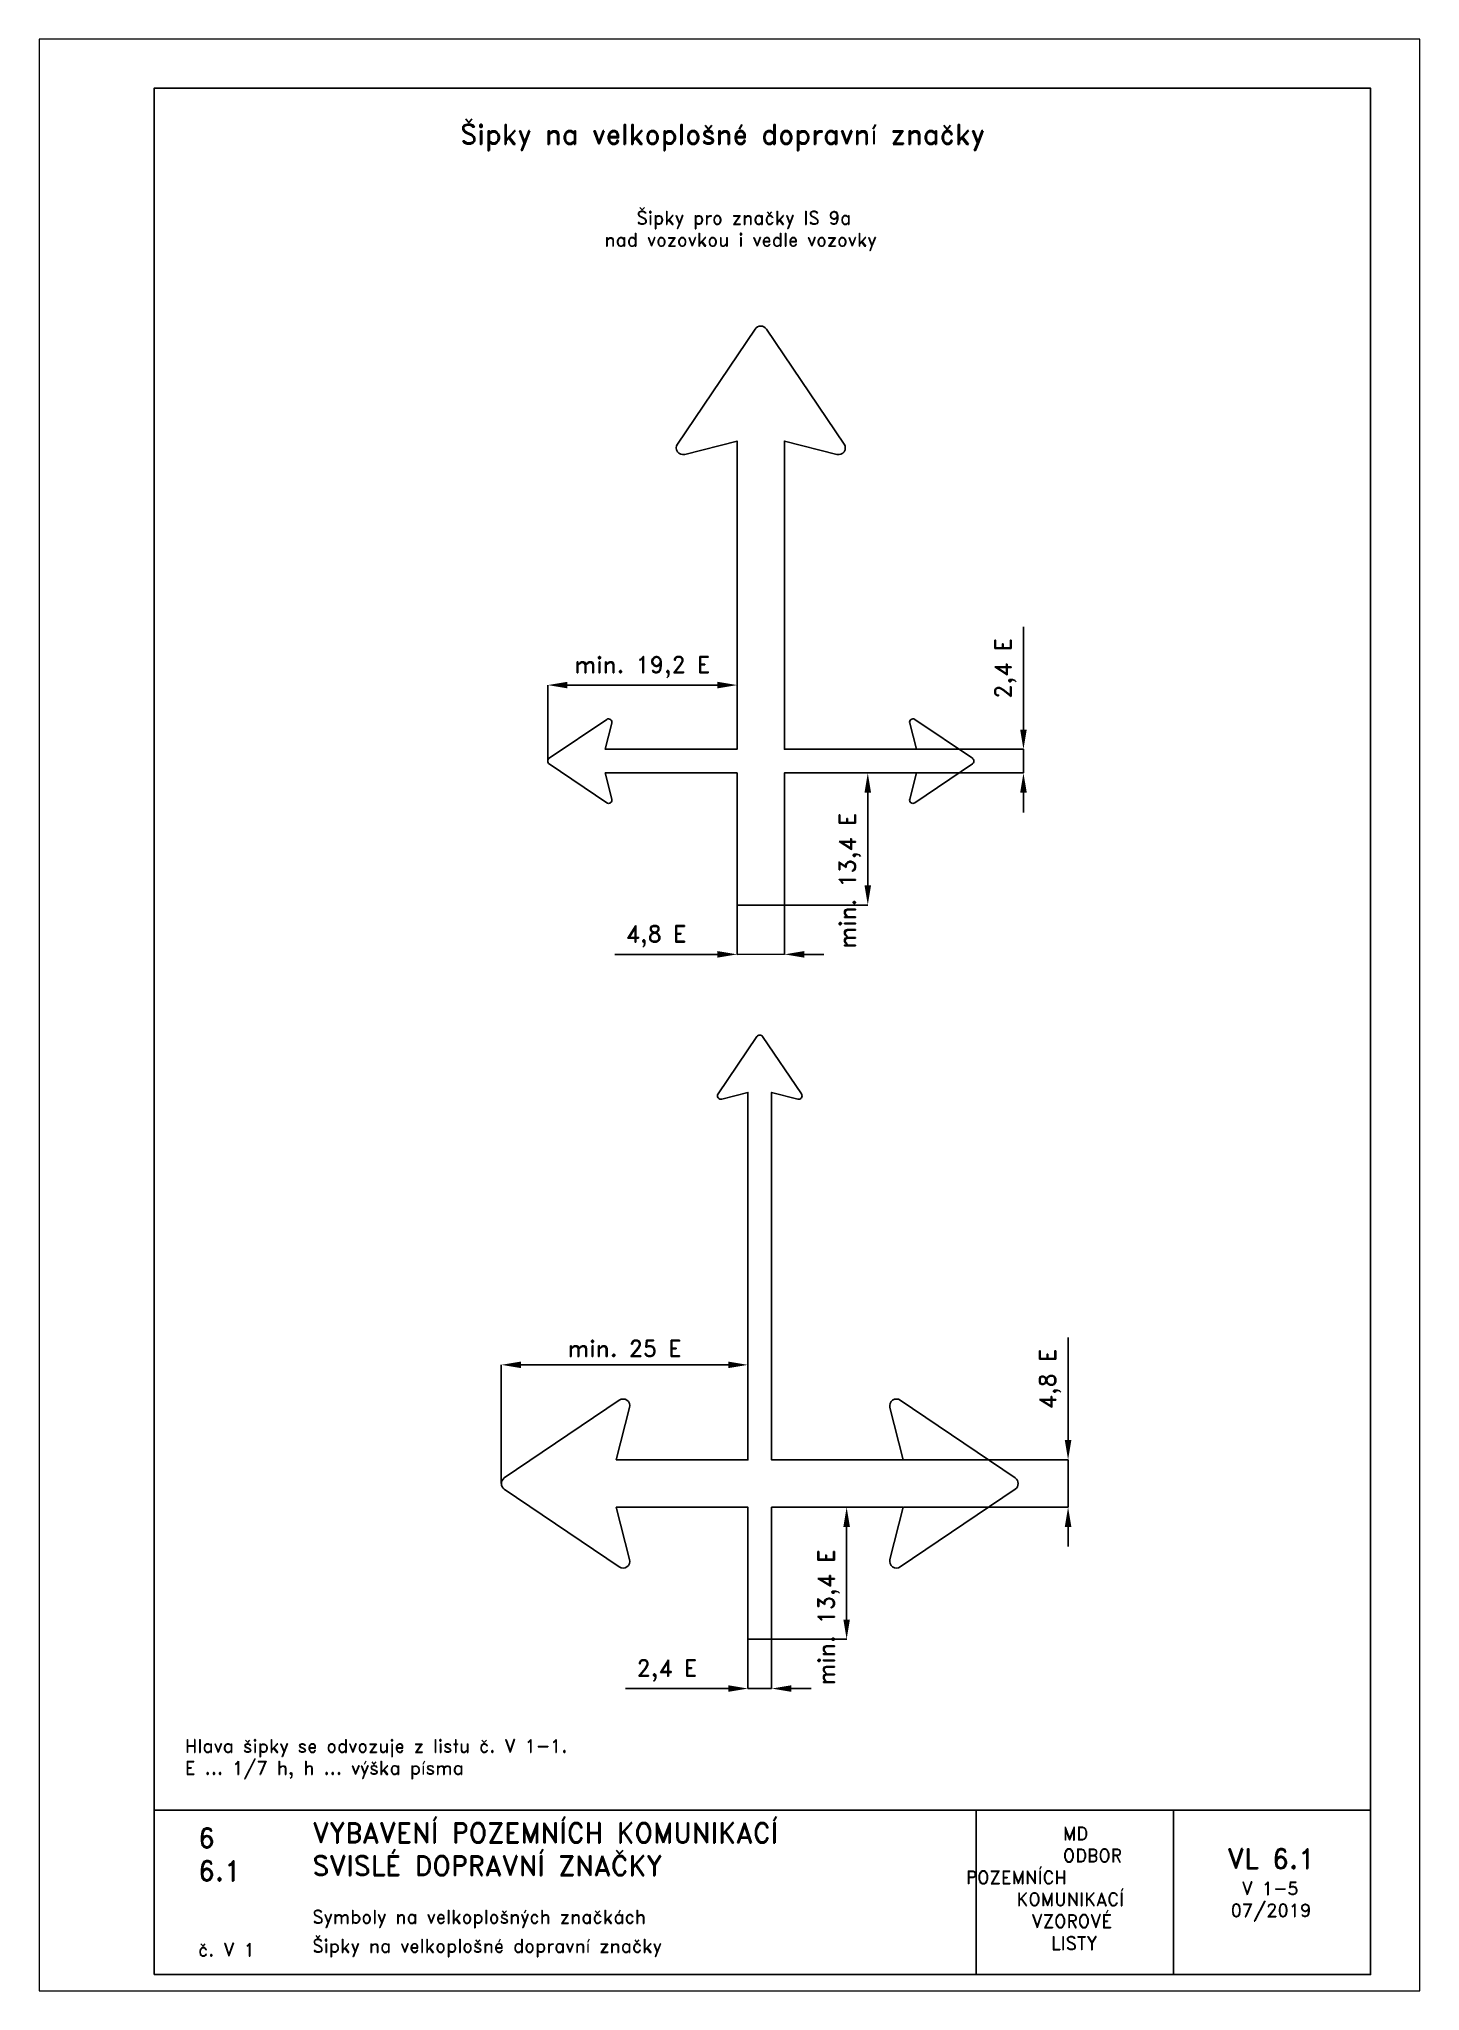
# Paper-space layout 'V1-5' of a CAD drawing. Header units: millimetres. Extents: x 0 to 210, y 0 to 297.
# The model-space entities are those that its viewports show. They can reach past a viewport. Long polylines and large blocks are cut down to what shows.
import ezdxf

# ---------------------------------------------------------------- set-up
doc = ezdxf.new("R2010")
doc.units = ezdxf.units.MM
doc.header["$LTSCALE"] = 5
for name, color, linetype in [('Kóty', 2, 'Continuous'), ('Rozpiska', 7, 'Continuous'), ('Značka', 7, 'Continuous')]:
    doc.layers.add(name, color=color, linetype=linetype)
doc.layers.add('Rámeček', color=6, linetype='Continuous', plot=False)
doc.styles.get("Standard").update_dxf_attribs({"font": 'romand.shx', "height": 50})
doc.dimstyles.get("Standard").update_dxf_attribs({"dimtxt": 50, "dimasz": 60, "dimexe": 0.18, "dimexo": 0.0625, "dimgap": 25, "dimtad": 1, "dimdec": 0, "dimzin": 0, "dimdsep": 46, "dimtxsty": 'Standard', "dimcen": 0.09, "dimadec": 0, "dimazin": 0, "dimtfac": 1, "dimtdec": 0, "dimtofl": 0, "dimtmove": 0, "dimatfit": 3, "dimfxl": 1, "dimtolj": 1, "dimtzin": 0, "dimarcsym": 0})

# ---------------------------------------------------------------- blocks, each defined once
blk = doc.blocks.new('*D16')
at = {"layer": 'Defpoints', "color": 0, "transparency": 16777216}
for p in [(13686.6, -2204.9), (14186.4, -2204.9), (13686.6, -2348.9)]:
    blk.add_point(p, dxfattribs=at)
at = {"layer": 'Kóty', "color": 0, "lineweight": -2, "transparency": 16777216}
for p, q in [((14186.4, -2144.9), (14186.4, -1832.6)), ((13686.7, -2204.9), (14186.5, -2204.9)), ((13686.7, -2348.9), (14186.5, -2348.9)), ((14186.4, -2408.9), (14186.4, -2468.9))]:
    blk.add_line(p, q, dxfattribs=at)
at = {"layer": 'Kóty', "color": 0, "transparency": 16777216}
for points in [[(14176.4, -2144.9), (14196.4, -2144.9), (14186.4, -2204.9)], [(14176.4, -2408.9), (14196.4, -2408.9), (14186.4, -2348.9)]]:
    blk.add_solid(points, dxfattribs=at)
at = {"layer": 'Kóty', "color": 0, "transparency": 16777216, "insert": (14131.6, -1958.7), "char_height": 50, "attachment_point": 5, "rotation": 90}
blk.add_mtext('\\A1;4,8 E', dxfattribs=at)
blk = doc.blocks.new('*D19')
at = {"layer": 'Defpoints', "color": 0, "transparency": 16777216}
for p in [(13179.8, -516.5), (13323.8, -516.5), (13179.8, -666.6)]:
    blk.add_point(p, dxfattribs=at)
at = {"layer": 'Kóty', "color": 0, "lineweight": -2, "transparency": 16777216}
for p, q in [((13179.8, -516.6), (13179.8, -666.8)), ((13323.8, -516.6), (13323.8, -666.8)), ((13119.8, -666.6), (12807.4, -666.6)), ((13383.8, -666.6), (13443.8, -666.6))]:
    blk.add_line(p, q, dxfattribs=at)
at = {"layer": 'Kóty', "color": 0, "transparency": 16777216}
for points in [[(13119.8, -656.6), (13119.8, -676.6), (13179.8, -666.6)], [(13383.8, -656.6), (13383.8, -676.6), (13323.8, -666.6)]]:
    blk.add_solid(points, dxfattribs=at)
at = {"layer": 'Kóty', "color": 0, "transparency": 16777216, "insert": (12933.6, -611.9), "char_height": 50, "attachment_point": 5}
blk.add_mtext('\\A1;4,8 E', dxfattribs=at)
blk = doc.blocks.new('*D26')
at = {"layer": 'Defpoints', "color": 0, "transparency": 16777216}
for p in [(13725.8, -42.5), (14050.7, -42.5), (13725.8, -114.5)]:
    blk.add_point(p, dxfattribs=at)
at = {"layer": 'Kóty', "color": 0, "lineweight": -2, "transparency": 16777216}
for p, q in [((14050.7, 17.5), (14050.7, 329.9)), ((13725.9, -42.5), (14050.9, -42.5)), ((13725.9, -114.5), (14050.9, -114.5)), ((14050.7, -174.5), (14050.7, -234.5))]:
    blk.add_line(p, q, dxfattribs=at)
at = {"layer": 'Kóty', "color": 0, "transparency": 16777216}
for points in [[(14040.7, 17.5), (14060.7, 17.5), (14050.7, -42.5)], [(14040.7, -174.5), (14060.7, -174.5), (14050.7, -114.5)]]:
    blk.add_solid(points, dxfattribs=at)
at = {"layer": 'Kóty', "color": 0, "transparency": 16777216, "insert": (13995.9, 203.7), "char_height": 50, "attachment_point": 5, "rotation": 90}
blk.add_mtext('\\A1;2,4 E', dxfattribs=at)
blk = doc.blocks.new('*D20')
at = {"layer": 'Defpoints', "color": 0, "transparency": 16777216}
for p in [(13212.6, -2750.9), (13284.6, -2750.9), (13212.6, -2900.9)]:
    blk.add_point(p, dxfattribs=at)
at = {"layer": 'Kóty', "color": 0, "lineweight": -2, "transparency": 16777216}
for p, q in [((13212.6, -2751), (13212.6, -2901.1)), ((13284.6, -2751), (13284.6, -2901.1)), ((13152.6, -2900.9), (12840.3, -2900.9)), ((13344.6, -2900.9), (13404.6, -2900.9))]:
    blk.add_line(p, q, dxfattribs=at)
at = {"layer": 'Kóty', "color": 0, "transparency": 16777216}
for points in [[(13152.6, -2890.9), (13152.6, -2910.9), (13212.6, -2900.9)], [(13344.6, -2890.9), (13344.6, -2910.9), (13284.6, -2900.9)]]:
    blk.add_solid(points, dxfattribs=at)
at = {"layer": 'Kóty', "color": 0, "transparency": 16777216, "insert": (12966.4, -2846.2), "char_height": 50, "attachment_point": 5}
blk.add_mtext('\\A1;2,4 E', dxfattribs=at)
blk = doc.blocks.new('*D30')
at = {"layer": 'Defpoints', "color": 0, "transparency": 16777216}
for p in [(12603.8, 152.8), (13179.8, -42.5), (12603.8, -78.5)]:
    blk.add_point(p, dxfattribs=at)
at = {"layer": 'Kóty', "color": 0, "lineweight": -2, "transparency": 16777216}
for p, q in [((12603.8, -78.5), (12603.8, 153)), ((13119.8, 152.8), (12663.8, 152.8)), ((13179.8, -42.5), (13179.8, 153))]:
    blk.add_line(p, q, dxfattribs=at)
at = {"layer": 'Kóty', "color": 0, "transparency": 16777216}
for points in [[(12663.8, 162.8), (12663.8, 142.8), (12603.8, 152.8)], [(13119.8, 162.8), (13119.8, 142.8), (13179.8, 152.8)]]:
    blk.add_solid(points, dxfattribs=at)
at = {"layer": 'Kóty', "color": 0, "transparency": 16777216, "insert": (12891.8, 207.6), "char_height": 50, "attachment_point": 5}
blk.add_mtext('\\A1;min. 19,2 E', dxfattribs=at)
blk = doc.blocks.new('*D31')
at = {"layer": 'Defpoints', "color": 0, "transparency": 16777216}
for p in [(12462.6, -1915.8), (13212.6, -2204.9), (12462.6, -2276.9)]:
    blk.add_point(p, dxfattribs=at)
at = {"layer": 'Kóty', "color": 0, "lineweight": -2, "transparency": 16777216}
for p, q in [((12462.6, -2276.9), (12462.6, -1915.6)), ((13152.6, -1915.8), (12522.6, -1915.8)), ((13212.6, -2204.8), (13212.6, -1915.6))]:
    blk.add_line(p, q, dxfattribs=at)
at = {"layer": 'Kóty', "color": 0, "transparency": 16777216}
for points in [[(12522.6, -1905.8), (12522.6, -1925.8), (12462.6, -1915.8)], [(13152.6, -1905.8), (13152.6, -1925.8), (13212.6, -1915.8)]]:
    blk.add_solid(points, dxfattribs=at)
at = {"layer": 'Kóty', "color": 0, "transparency": 16777216, "insert": (12837.6, -1865.8), "char_height": 50, "attachment_point": 5}
blk.add_mtext('\\A1;min. 25 E', dxfattribs=at)

msp = doc.modelspace()

# ---------------------------------------------------------------- linework, layer by layer
at = {"layer": 'Kóty'}
for p, q in [((13577.2, -174.5), (13577.2, -456.5)), ((13323.8, -516.5), (13577.4, -516.5)), ((13212.6, -2204.9), (13212.6, -1915.6)), ((13284.7, -2348.9), (13513.1, -2348.9)), ((13512.9, -2408.9), (13512.9, -2690.9)), ((13284.7, -2750.9), (13484.8, -2750.9)), ((13284.8, -2750.9), (13513.1, -2750.9))]:
    msp.add_line(p, q, dxfattribs=at)
for points in [[(14050.7, -114.5), (14050.7, -42.5)], [(13179.8, -666.7), (13323.8, -666.5)], [(14186.4, -2348.9), (14186.4, -2204.9)], [(13212.6, -2900.9), (13284.7, -2901.1)]]:
    msp.add_lwpolyline(points, dxfattribs=at)
for points in [[(13567.2, -174.5), (13587.2, -174.5), (13577.2, -114.5)], [(13567.2, -456.5), (13587.2, -456.5), (13577.2, -516.5)], [(13502.9, -2408.9), (13522.9, -2408.9), (13512.9, -2348.9)], [(13502.9, -2690.9), (13522.9, -2690.9), (13512.9, -2750.9)]]:
    msp.add_solid(points, dxfattribs=at)
at = {"layer": 'Značka', "color": 3}
for points in [[(13725, -114.5), (13704.7, -194.3, 0.689385), (13720.4, -205.3), (13895.3, -87, 0.530846), (13895.3, -70), (13720.4, 48.3, 0.689385), (13704.7, 37.2), (13725, -42.5), (13323.8, -42.5), (13323.8, 895.5), (13483.3, 855, 0.689385), (13505.4, 886.4), (13268.9, 1236.2, 0.530846), (13234.8, 1236.2), (12998.2, 886.4, 0.689385), (13020.3, 855), (13179.8, 895.5), (13179.8, -42.5), (12778.7, -42.5), (12798.9, 37.2, 0.689385), (12783.2, 48.3), (12608.3, -70, 0.530846), (12608.3, -87), (12783.2, -205.3, 0.689385), (12798.9, -194.3), (12778.7, -114.5), (13179.8, -114.5), (13179.8, -516.5), (13323.8, -516.5), (13323.8, -114.5)], [(12812.4, -2204.9), (12852.9, -2045.4, 0.689385), (12821.4, -2023.3), (12471.7, -2259.9, 0.530846), (12471.7, -2294), (12821.4, -2530.5, 0.689385), (12852.9, -2508.4), (12812.4, -2348.9), (13212.6, -2348.9), (13212.6, -2750.9), (13284.6, -2750.9), (13284.6, -2348.9), (13684.9, -2348.9), (13644.4, -2508.4, 0.689385), (13675.9, -2530.5), (14025.6, -2294, 0.530846), (14025.6, -2259.9), (13675.9, -2023.3, 0.689385), (13644.4, -2045.4), (13684.9, -2204.9), (13284.6, -2204.9), (13284.6, -1086.9), (13364.4, -1107.2, 0.689385), (13375.4, -1091.5), (13257.2, -916.6, 0.530846), (13240.1, -916.6), (13121.8, -1091.5, 0.689385), (13132.9, -1107.2), (13212.6, -1086.9), (13212.6, -2204.9)]]:
    msp.add_lwpolyline(points, format="xyb", close=True, dxfattribs=at)

# ---------------------------------------------------------------- texts
at = {"layer": 'Kóty', "char_height": 50, "attachment_point": 5, "rotation": 90}
for insert in [(13522.4, -442.4), (13458.1, -2684.4)]:
    msp.add_mtext('\\A1;min. 13,4 E', dxfattribs=dict(at, insert=insert))
at = {"layer": 'Značka', "color": 7, "insert": (12310.2, 1594.8), "char_height": 40, "attachment_point": 1}
msp.add_mtext_dynamic_manual_height_columns('\\pi563.58576;{\\C256;Šipky pro značky IS 9a\\P\\pi465.49052;nad vozovkou i vedle vozovky\\H2.08333x; }', width=1877.648, gutter_width=100, heights=[0], dxfattribs=at)

# ---------------------------------------------------------------- dimensions: what is measured, and where the dimension line sits
at = {"layer": 'Kóty'}
for base, p1, p2, text, picture, middle in [((12603.8, 152.8), (13179.8, -42.5), (12603.8, -78.5), 'min. 19,2 E', '*D30', (12891.8, 207.6)), ((13179.8, -666.6), (13323.8, -516.5), (13179.8, -516.5), '4,8 E', '*D19', (12933.6, -611.9)), ((12462.6, -1915.8), (13212.6, -2204.9), (12462.6, -2276.9), 'min. 25 E', '*D31', (12837.6, -1865.8)), ((13212.6, -2900.9), (13284.6, -2750.9), (13212.6, -2750.9), '2,4 E', '*D20', (12966.4, -2846.2))]:
    dim = msp.add_linear_dim(base=base, p1=p1, p2=p2, text=text, dimstyle='Standard', dxfattribs=at)
    dim.commit()
    dim.dimension.update_dxf_attribs({"geometry": picture, "text_midpoint": middle})
for base, p1, p2, text, picture, middle in [((14050.7, -42.5), (13725.8, -114.5), (13725.8, -42.5), '2,4 E', '*D26', (13995.9, 203.7)), ((14186.4, -2204.9), (13686.6, -2348.9), (13686.6, -2204.9), '4,8 E', '*D16', (14131.6, -1958.7))]:
    dim = msp.add_linear_dim(base=base, p1=p1, p2=p2, angle=90, text=text, dimstyle='Standard', dxfattribs=at)
    dim.commit()
    dim.dimension.update_dxf_attribs({"geometry": picture, "text_midpoint": middle})

psp = doc.layouts.new('V1-5')

# ---------------------------------------------------------------- linework, layer by layer
at = {"layer": 'Rozpiska', "color": 7}
for p, q in [((17.5, 27.5), (202.5, 27.5)), ((142.5, 27.5), (142.5, 2.5)), ((172.5, 27.5), (172.5, 2.5))]:
    psp.add_line(p, q, dxfattribs=at)
psp.add_lwpolyline([(17.5, 2.5), (202.5, 2.5), (202.5, 289.5), (17.5, 289.5)], close=True, dxfattribs=at)

# ---------------------------------------------------------------- texts
at = {"layer": 'Rozpiska', "color": 7, "attachment_point": 1}
for s, width, heights, insert, char_height in [('\\pi2.15587;{\\C256;Šipky na velkoplošné dopravní značky}', 96.1689, [0], (61.9, 284.02), 3), ('Hlava šipky se odvozuje z listu č. V 1-1.\\PE ... 1/7 h, h ... výška písma{\\H2.02381x; }', 75.0464, [0], (22.17, 38.28), 2), ('6', 149.0422, [0], (24.17, 24.77), 3), ('{\\C6;VYBAVENÍ POZEMNÍCH KOMUNIKACÍ\\P}SVISLÉ DOPRAVNÍ ZNAČKY{\\H1.34524x; }', 149.0422, [0], (41.56, 25.56), 3), ('\\pi14.7414;{\\C6;MD\\P\\pi2.36044;}ODBOR POZEMNÍCH{\\H1.57143x; }\\P\\pi7.69378;KOMUNIKACÍ{\\H1.5x; }\\P\\pi9.97949;{\\C6;VZOROVÉ\\H1.47619x; \\H0.67742x;\\P\\pi12.93187;LISTY\\H1.26984x; }', 33.1018, [0], (140.95, 24.95), 2), ('\\pi1.03113;{\\H1.5x;\\C6;VL 6.1\\P\\pi3.22158;\\H0.66667x;V 1-5\\H1.66666x; \\H0.6x;\\P\\pi1.5549;07/2019\\H1.80159x; }', 16.0623, [0], (179.66, 21.61), 2), ('6.1', 149.0422, [0], (24.17, 19.78), 3), ('{\\C6;Symboly na velkoplošných značkách}', 149.0422, [0], (41.56, 12.29), 2), ('{\\C6;č. V 1}', 16.4246, [2.67], (24.17, 7.28), 2), ('{\\C256;Šipky na velkoplošné dopravní značky}', 149.0422, [0], (41.56, 7.86), 2)]:
    psp.add_mtext_dynamic_manual_height_columns(s, width=width, gutter_width=100, heights=heights, dxfattribs=dict(at, insert=insert, char_height=char_height))

# ---------------------------------------------------------------- viewports
at = {"layer": 'Rámeček'}
psp.add_viewport(center=(105, 148.5), size=(210, 297), view_center_point=(13156.61, -851.15), view_height=5940, dxfattribs=at)

doc.saveas('drawing.dxf')
